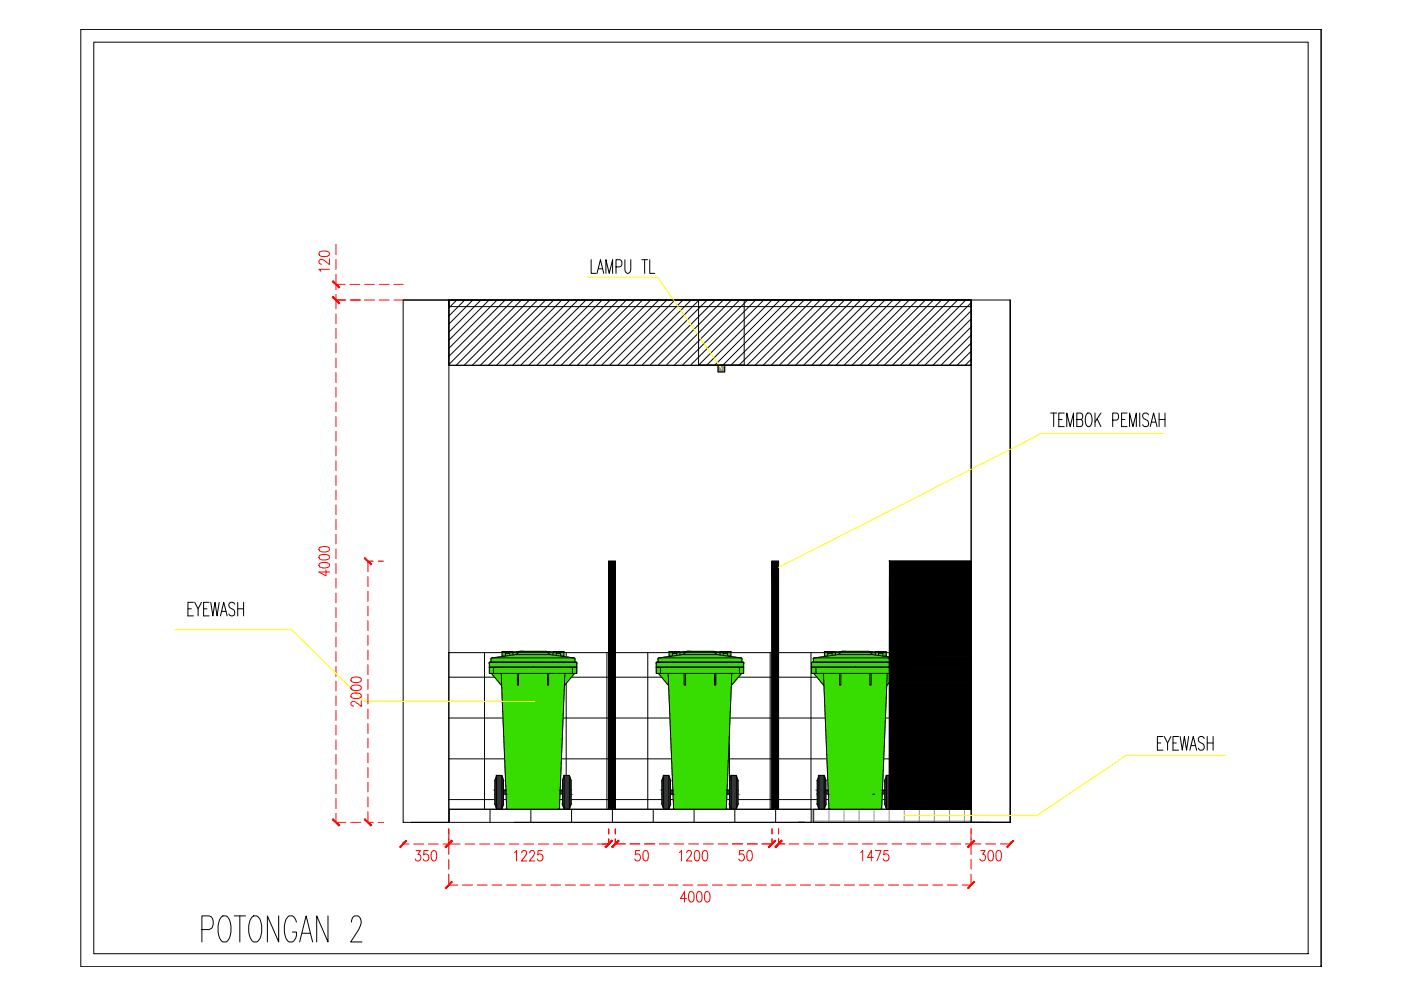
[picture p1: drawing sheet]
<svg xmlns="http://www.w3.org/2000/svg" width="297mm" height="210mm" viewBox="0 0 297 210" stroke-linecap="round" stroke-linejoin="round" font-family="sans-serif">
<defs><g id="words">
<text font-size="9.7" x="42" y="201.1">POTONGAN 2</text>
</g></defs>
<!-- layer: 0 -->
<g fill="none" stroke="#000" stroke-width=".21">
<path d="M17.1 6.2h263v198.8h-263zM17.1 6.2h263M19.9 8.9h257.5v193.3h-257.5zM280.1 6.2h.1M280.1 6.2v198.8M125.3 55.1v2.9h1.1M126.6 58l.7-2.9 .7 2.9M126.9 57h.8M128.5 58v-2.9l.7 2.9 .7-2.9v2.9M130.6 56.6h.8a.85 .85 0 0 0 .5-.8 .85 .85 0 0 0-.5-.7h-.8v2.9M132.5 55.1v2l.2 .7 .3 .2a.72 .72 0 0 0 .7-.9v-2M136.1 55.1h1.2"/>
<path d="M136.7 55.1v2.9M137.8 55.1v2.9h1M85.5 63.6h9.7v110.8h-9.7zM85.5 63.6h120.4M95.2 63.6h110.7v13.9h-110.7zM95.2 63.6v1.4v-1.4M95.2 63.6h110.7v1.4h-110.7zM96.8 63.6l-1.6 1.7M98.5 63.6l-3.3 3.4M100.3 63.6l-5.1 5.1M102 63.6l-6.8 6.8M103.7 63.6l-8.5 8.5"/>
<path d="M105.4 63.6l-10.2 10.3M107.1 63.6l-11.9 12M108.8 63.6l-13.6 13.7M110.5 63.6l-13.8 13.9M112.3 63.6l-13.9 13.9M114 63.6l-13.9 13.9M115.7 63.6l-13.9 13.9M117.4 63.6l-13.8 13.9M119.1 63.6l-13.8 13.9M120.8 63.6l-13.8 13.9M122.5 63.6l-13.8 13.9M124.2 63.6l-13.8 13.9"/>
<path d="M125.9 63.6l-13.8 13.9M127.7 63.6l-13.9 13.9M129.4 63.6l-13.9 13.9M131.1 63.6l-13.9 13.9M132.8 63.6l-13.8 13.9M134.5 63.6l-13.8 13.9M136.2 63.6l-13.8 13.9M138 63.6l-13.9 13.9M139.7 63.6l-13.9 13.9M141.4 63.6l-13.9 13.9M143.1 63.6l-13.8 13.9M144.8 63.6l-13.8 13.9"/>
<path d="M146.5 63.6l-13.8 13.9M148.1 63.6h9.7v13.9h-9.7zM148.1 77.5h57.8M148.2 63.6l-13.8 13.9M149.9 63.6l-13.8 13.9M151.6 63.6l-13.8 13.9M152.3 77.5v1.3h1.3v-1.3M153.4 63.6l-13.9 13.9M155.1 63.6l-13.9 13.9M156.8 63.6l-13.9 13.9M157.8 77.5h-9.7h9.7M158.5 63.6l-13.8 13.9"/>
<path d="M160.2 63.6l-13.8 13.9M161.9 63.6l-13.8 13.9M163.6 63.6l-13.8 13.9M165.4 63.6l-13.9 13.9M167.1 63.6l-13.9 13.9M168.8 63.6l-13.9 13.9M170.5 63.6l-13.8 13.9M172.2 63.6l-13.8 13.9M173.9 63.6l-13.8 13.9M175.6 63.6l-13.8 13.9M177.3 63.6l-13.8 13.9M179.1 63.6l-13.9 13.9"/>
<path d="M180.8 63.6l-13.9 13.9M182.5 63.6l-13.9 13.9M184.2 63.6l-13.8 13.9M185.9 63.6l-13.8 13.9M187.6 63.6l-13.8 13.9M189.3 63.6l-13.8 13.9M191.1 63.6l-13.9 13.9M192.8 63.6l-13.9 13.9M194.5 63.6l-13.9 13.9M196.2 63.6l-13.8 13.9M197.9 63.6l-13.8 13.9M199.6 63.6l-13.8 13.9"/>
<path d="M201.3 63.6l-13.8 13.9M203 63.6l-13.8 13.9M204.8 63.6l-13.9 13.9M205.9 63.6v110.8M205.9 64.2l-13.3 13.3M205.9 65.9l-11.6 11.6M205.9 67.6l-9.8 9.9M205.9 69.3l-8.1 8.2M205.9 71l-6.4 6.5M205.9 72.7l-4.7 4.8M205.9 74.5l-3 3M205.9 76.2l-1.3 1.3"/>
<path d="M214.2 63.6v110.8M222.8 87.6h1.2M223.4 87.6v2.9M224.5 88.9h.7M225.6 87.6h-1.1v2.9h1.1M226.2 90.5v-2.9l.7 2.9 .7-2.9v2.9M228.3 88.9h.8a.75 .75 0 0 0 .5-.6 .75 .75 0 0 0-.5-.7h-.8v2.9h.8a.84 .84 0 0 0 .5-.8 .84 .84 0 0 0-.5-.8M230.5 87.7l.1-.1a.85 .85 0 0 1 .9 1.1 1.92 1.92 0 0 1-.5 1.8 .85 .85 0 0 1-.9-1.1 2.24 2.24 0 0 1 .4-1.7zM232.2 87.6v2.9M232.6 88.8l.8 1.7M233.4 87.6l-1.2 1.9M235.9 89.1h.8a.84 .84 0 0 0 .5-.8 .84 .84 0 0 0-.5-.7h-.8v2.9"/>
<path d="M237.8 88.9h.7M239 87.6h-1.2v2.9h1.2M239.5 90.5v-2.9l.7 2.9 .7-2.9v2.9M241.6 87.6v2.9M243.5 88a.66 .66 0 0 0-1.1-.3 .66 .66 0 0 0 .2 1.1l.5 .3a.74 .74 0 0 1 .4 .8 .74 .74 0 0 1-.8 .6l-.4-.4M243.9 90.5l.7-2.9 .7 2.9M244.1 89.5h.9M245.8 88.9h1.2M245.8 87.6v2.9M247 87.6v2.9M129.1 119v52.6v-52.6h1.4v52.6v-52.6M163.7 119v52.6v-52.6h1.4v52.6v-52.6"/>
<path d="M39.8 129.1h.8M41 127.7h-1.2v2.9h1.2M41.3 127.7l.7 1.4v1.5M42.7 127.7l-.7 1.4M43.2 129.1h.7M44.3 127.7h-1.1v2.9h1.1M44.7 127.7l.4 2.9 .5-2.9 .4 2.9 .5-2.9M46.7 130.6l.7-2.9 .8 2.9M47 129.6h.9M49.8 128.1a.66 .66 0 0 0-1.1-.3 .66 .66 0 0 0 .2 1.1l.5 .3a.74 .74 0 0 1 .3 .9 .74 .74 0 0 1-.7 .5l-.5-.4M50.4 129.1h1.3M50.4 127.7v2.9"/>
<path d="M51.7 127.7v2.9M95.2 138.4h110.7v33.2h-110.7zM102.7 138.4v33.2M111.4 138.4v33.2M120 138.4v33.2M128.7 138.4v33.2M137.3 138.4v33.2M146 138.4v33.2M154.7 138.4v33.2M163.3 138.4v33.2M171.9 138.4v33.2M180.6 138.4v33.2"/>
<path d="M189.3 138.4v33.2M197.9 138.4v33.2M95.2 152.2h110.7M95.2 143.6h110.7M245.4 157.5h.7M246.6 156.2h-1.2v2.9h1.2M246.8 156.2l.8 1.3v1.6M248.2 156.2l-.6 1.3M248.7 157.5h.7M249.9 156.2h-1.2v2.9h1.2M250.2 156.2l.5 2.9 .4-2.9 .5 2.9 .4-2.9M252.3 159.1l.7-2.9 .7 2.9"/>
<path d="M252.5 158.1h.9M255.3 156.6a.66 .66 0 0 0-1.1-.3 .66 .66 0 0 0 .2 1.1l.6 .3a.72 .72 0 0 1 .3 1 .72 .72 0 0 1-1.1 .2l-.1-.3M256 157.5h1.2M256 156.2v2.9M257.2 156.2v2.9M87.2 174.4h127M95.2 169.5h110.7M95.2 160.9h110.7M95.2 174.4v-2.8h76.8v2.8h-63M95.2 171.6v2.8M103.9 171.6v2.8M112.6 171.6v2.8"/>
<path d="M121.2 171.6v2.8M129.8 171.6v2.8M138.5 171.6v2.8M147.2 171.6v2.8M155.8 171.6v2.8M164.5 171.6v2.8M188.5 171.6l.1-52.6h17.3v52.6h-17.3M205.9 174.4h8.3v-110.8h-8.3v110.8h8.3M205.9 171.6h-33.5v2.8h37.6M280.1 205h.1"/>
</g>
<g fill="none" stroke="#939598" stroke-width=".21">
<path d="M152.3 77.5h.1M152.3 77.6l.1-.1zM152.3 77.7l.2-.2zM152.3 77.8l.3-.3zM152.3 77.9l.4-.4zM152.3 78l.5-.5zM152.3 78l.6-.5zM152.3 78.2l.7-.7zM152.3 78.3l.8-.8zM152.3 78.5l1-1zM152.3 78.6l1.1-1.1zM152.3 78.8l1.3-1.3z"/>
<path d="M152.4 78.8l1.2-1.2zM152.4 77.5l-.1 .1M152.5 78.8l1.1-1.1zM152.5 77.5l-.2 .2M152.6 78.8l1-1zM152.6 77.5l-.3 .3M152.7 78.8l.9-.9zM152.7 77.5l-.4 .4M152.8 77.5l-.5 .4M152.8 78.8l.8-.8zM152.8 77.5l-.5 .5M152.9 78.8l.7-.7z"/>
<path d="M152.9 77.5l-.6 .6M153 78.8l.6-.6zM153 77.5l-.7 .6M153 77.5l-.7 .7M153.1 78.8l.5-.5zM153.1 77.5l-.8 .8M153.2 77.5l-.9 .8M153.2 77.5l-.9 .9zM153.2 78.8l.4-.4zM153.2 77.5l-.9 .9M153.3 77.5l-1 1zM153.3 78.8l.3-.3z"/>
<path d="M153.3 77.5l-1 1M153.4 77.5l-1.1 1M153.4 78.8l.2-.2zM153.4 77.5l-1.1 1.1M153.5 77.5l-1.2 1.2M153.5 78.8l.1-.1zM153.5 77.5l-1.2 1.2zM153.6 77.5l-1.3 1.2M153.6 77.5l-1.3 1.3zM153.6 78.8h.1M153.6 77.5l-1.3 1.3M153.6 77.6l-1.2 1.2"/>
<path d="M153.6 77.7l-1.1 1.1M153.6 77.8l-1 1M153.6 77.8l-.9 1M153.6 77.9l-.9 .9M153.6 78l-.8 .8M153.6 78l-.7 .8M153.6 78.1l-.7 .7M153.6 78.2l-.6 .6M153.6 78.3l-.5 .5M153.6 78.3l-.4 .5M153.6 78.4l-.4 .4M153.6 78.5l-.3 .3"/>
<path d="M153.6 78.5l-.2 .3M153.6 78.6l-.2 .2M153.6 78.7l-.1 .1M153.6 78.7v.1M172.4 174.1h33.5M172.6 171.6v2.8M175.8 171.6v2.8M179 171.6v2.8M182.1 171.6v2.8M185.3 171.6v2.8M188.5 171.6v2.8M191.7 171.6v2.8"/>
<path d="M194.9 171.6v2.8M198.1 171.6v2.8M201.3 171.6v2.8M204.5 171.6v2.8"/>
</g>
<!-- layer: dwgmodels.com_hatch -->
<g fill="#37dd00" stroke="#37dd00" stroke-width=".21">
<path d="M172.7 139.5h15.9z"/>
<path d="M172.2 140.4h16.4z"/>
<path d="M152.8 138.1h2.1zM152.7 138.1h2.2z"/>
<path d="M142 138.1h2.1zM142 138.1h2.1z"/>
<path d="M152.7 138.1h2.2zM152.7 138.1h2.2z"/>
<path d="M142 138.1h2.1zM141.9 138.1h2.2z"/>
<path d="M152.7 138.1h2.2zM152.7 138.1h2.2z"/>
<path d="M141.9 138.1h2.2zM141.9 138.1h2.2z"/>
<path d="M152.7 138.1l2.2 .1zM152.7 138.1l2.2 .1z"/>
<path d="M141.9 138.1l2.2 .1zM141.9 138.1l2.2 .1z"/>
<path d="M152.7 138.2h2.2zM152.7 138.2h2.2z"/>
<path d="M141.9 138.2h2.2zM141.9 138.2h2.2z"/>
<path d="M152.7 138.2h2.2zM152.7 138.2h2.2z"/>
<path d="M141.9 138.2h2.3zM141.9 138.2h2.3z"/>
<path d="M152.7 138.2h2.2zM152.7 138.2h2.2z"/>
<path d="M141.9 138.2h2.3zM141.9 138.2h2.3z"/>
<path d="M152.7 138.2h2.3zM152.7 138.2h2.3z"/>
<path d="M145.7 138.1l6.8 .1zM144.4 138.2l1.3-.1 6.8 .1z"/>
<path d="M141.9 138.2h2.3zM141.9 138.2h2.3z"/>
<path d="M152.7 138.2h2.3zM152.7 138.2h2.3z"/>
<path d="M144.4 138.2h8.3zM144.2 138.2h8.5z"/>
<path d="M141.9 138.2h2.3zM141.9 138.2h2.3z"/>
<path d="M141.9 138.2l13.1 .9v-.9zM141.9 138.2l13.1 .9h-13.1z"/>
<path d="M142.4 139.1l14.7 .4-2.6-.4zM139.7 139.5l2.7-.4 14.7 .4z"/>
<path d="M139.7 139.5h17.4zM139.7 139.5h17.4z"/>
<path d="M139.7 139.5h17.5zM139.7 139.5h17.5z"/>
<path d="M139.7 139.5h17.5zM139.6 139.5h17.6z"/>
<path d="M139.6 139.5h17.6zM139.6 139.5h17.6z"/>
<path d="M139.6 139.5l17.7 .1zM139.6 139.5l17.7 .1z"/>
<path d="M139.6 139.6h17.7zM139.6 139.6h17.7z"/>
<path d="M139.6 139.6h17.7zM139.6 139.6h17.7z"/>
<path d="M139.5 139.6l17.8 .1zM139.5 139.6l17.8 .1z"/>
<path d="M139.5 139.7h17.8zM139.5 139.7h17.8z"/>
<path d="M139.5 139.7l17.8 .7v-.7zM139.5 139.7l17.8 .7h-17.8z"/>
<path d="M139.3 140.4h18.2zM139.3 140.4h18.2z"/>
<path d="M139.3 140.4h18.3zM139.3 140.4h18.3z"/>
<path d="M139.3 140.4h18.3zM139.2 140.4h18.4z"/>
<path d="M139.2 140.4h18.4zM139.2 140.4h18.4z"/>
<path d="M139.2 140.4l18.4 .1zM139.2 140.4l18.4 .1z"/>
<path d="M139.2 140.5h18.5zM139.2 140.5h18.5z"/>
<path d="M139.2 140.5h18.5zM139.2 140.5h18.5z"/>
<path d="M139.2 140.5l18.5 .1zM139.2 140.5l18.5 .1z"/>
<path d="M139.1 140.6h18.6zM139.1 140.6h18.6z"/>
<path d="M139.1 140.6l18.6 .9v-.9zM139.1 140.6l18.6 .9h-18.6z"/>
<path d="M139.1 141.5l18.6 1.3v-1.3zM139.1 141.5l18.6 1.3h-18.6z"/>
<path d="M139.6 142.8l15.5 2.6 2.1-2.6zM139.6 142.8l15.5 2.6h-13.3z"/>
<path d="M141.8 145.4l12.2 26 1.1-26zM141.8 145.4l12.2 26h-11.2z"/>
<path d="M142.8 171.4h11.2zM142.8 171.4h11.2z"/>
<path d="M142.8 171.4h11.2zM142.8 171.4l11.2 .1z"/>
<path d="M142.8 171.5h11.2zM142.8 171.5h11.2z"/>
<path d="M142.9 171.5h11.1zM142.9 171.5h11z"/>
<path d="M142.9 171.5h11zM142.9 171.5h11z"/>
<path d="M142.9 171.5h11zM142.9 171.5l11 .1z"/>
<path d="M143 171.6h10.9zM143 171.6h10.8z"/>
<path d="M143 171.6h10.8zM143 171.6h10.8z"/>
<path d="M174.9 138.1h2.1zM174.9 138.1h2.1z"/>
<path d="M185.7 138.1h2.1zM185.7 138.1h2.1z"/>
<path d="M174.9 138.1h2.1zM174.9 138.1h2.1z"/>
<path d="M174.9 138.1h2.1zM174.9 138.1h2.1z"/>
<path d="M185.7 138.1h2.1zM185.7 138.1h2.1z"/>
<path d="M174.9 138.1h2.1zM174.9 138.1h2.1z"/>
<path d="M174.9 138.1h2.1zM174.8 138.1h2.2z"/>
<path d="M185.7 138.1h2.2zM185.6 138.1h2.3z"/>
<path d="M174.8 138.1h2.2zM174.8 138.1h2.2z"/>
<path d="M174.8 138.1l2.3 .1zM174.8 138.1l2.3 .1z"/>
<path d="M185.6 138.1l2.3 .1zM185.6 138.1l2.3 .1z"/>
<path d="M174.8 138.2h2.3zM174.8 138.2h2.3zM174.8 138.2h2.3zM174.8 138.2h2.3z"/>
<path d="M185.6 138.2h2.3zM185.6 138.2h2.3z"/>
<path d="M174.8 138.2h2.3zM174.8 138.2h2.3zM174.8 138.2h2.3zM174.8 138.2h2.3z"/>
<path d="M185.6 138.2h2.3zM185.6 138.2h2.3z"/>
<path d="M174.8 138.2h2.3zM174.8 138.2h2.3zM174.8 138.2h2.3zM174.8 138.2h2.3z"/>
<path d="M185.6 138.2h2.3zM185.6 138.2h2.3z"/>
<path d="M174.8 138.2h2.3zM174.8 138.2h2.3zM174.8 138.2h2.3zM174.8 138.2h2.3z"/>
<path d="M185.6 138.2h2.3zM185.6 138.2h2.3z"/>
<path d="M178.6 138.1l7 .1-1.5-.1zM177.1 138.2l1.5-.1 7 .1z"/>
<path d="M174.8 138.2h2.3zM174.8 138.2h2.3z"/>
<path d="M174.8 138.2l13.1 .9v-.9zM174.8 138.2l13.1 .9h-13.1z"/>
<path d="M175.3 139.1l13.3 .2-1.2-.2zM174.1 139.3l1.2-.2 13.3 .2z"/>
<path d="M174.1 139.3l14.5 .2v-.2zM172.7 139.5l1.4-.2 14.5 .2zM172.6 139.5h16z"/>
<path d="M172.6 139.5h16zM172.6 139.5h16z"/>
<path d="M172.6 139.5h16zM172.6 139.5h16z"/>
<path d="M172.6 139.5l16 .1zM172.5 139.6h16.1z"/>
<path d="M172.5 139.6h16.1zM172.5 139.6h16.1z"/>
<path d="M172.5 139.6h16.1zM172.5 139.6h16.1z"/>
<path d="M172.5 139.6l16.1 .1zM172.5 139.6l16.1 .1z"/>
<path d="M172.5 139.7h16.1zM172.5 139.7h16.1z"/>
<path d="M172.5 139.7l16.1 .7v-.7zM172.5 139.7l16.1 .7h-16.1z"/>
<path d="M172.3 140.4h16.3zM172.2 140.4h16.4z"/>
<path d="M172.2 140.4h16.4zM172.2 140.4h16.4zM172.2 140.4h16.4z"/>
<path d="M172.2 140.4h16.4zM172.1 140.4h16.5z"/>
<path d="M172.1 140.4l16.5 .1zM172.1 140.4l16.5 .1z"/>
<path d="M172.1 140.5h16.5zM172.1 140.5h16.5z"/>
<path d="M172.1 140.5h16.5zM172.1 140.5h16.5z"/>
<path d="M172.1 140.5l16.5 .1zM172.1 140.5l16.5 .1z"/>
<path d="M172.1 140.6h16.5zM172.1 140.6h16.5z"/>
<path d="M172.1 140.6l16.5 2.2v-2.2zM172.1 140.6l16.5 2.2h-16.5z"/>
<path d="M172.5 142.8l16.1 1.8v-1.8zM172.5 142.8l16.1 1.8h-14.5z"/>
<path d="M174.1 144.6l13.9 .8 .6-.8zM174.1 144.6l13.9 .8h-13.3z"/>
<path d="M174.7 145.4l12.2 26 1.1-26zM174.7 145.4l12.2 26h-11.1z"/>
<path d="M175.8 171.4h11.1zM175.8 171.4h11.1z"/>
<path d="M175.8 171.4l11.1 .1zM175.8 171.4l11.1 .1z"/>
<path d="M175.8 171.5h11.1zM175.8 171.5h11.1z"/>
<path d="M175.8 171.5h11.1zM175.8 171.5h11.1z"/>
<path d="M175.8 171.5h11.1zM175.8 171.5h11z"/>
<path d="M175.9 171.5h10.9zM175.9 171.5l10.9 .1z"/>
<path d="M175.9 171.6h10.9zM175.9 171.6h10.9z"/>
<path d="M175.9 171.6h10.9zM175.9 171.6h10.8z"/>
<path d="M117.4 138.1h2.1zM117.4 138.1h2.1z"/>
<path d="M106.6 138.1h2.1zM106.5 138.1h2.2z"/>
<path d="M117.4 138.1h2.1zM117.3 138.1h2.2z"/>
<path d="M106.5 138.1h2.2zM106.5 138.1h2.2z"/>
<path d="M117.3 138.1h2.2zM117.3 138.1h2.2z"/>
<path d="M106.5 138.1h2.2zM106.5 138.1h2.2z"/>
<path d="M117.3 138.1l2.2 .1zM117.3 138.1l2.2 .1z"/>
<path d="M106.5 138.1l2.2 .1zM106.5 138.1l2.2 .1z"/>
<path d="M117.3 138.2h2.2zM117.3 138.2h2.2z"/>
<path d="M106.5 138.2h2.2zM106.5 138.2h2.2z"/>
<path d="M117.3 138.2h2.2zM117.3 138.2h2.2z"/>
<path d="M106.5 138.2h2.2zM106.5 138.2h2.2z"/>
<path d="M117.3 138.2h2.3zM117.3 138.2h2.3z"/>
<path d="M106.5 138.2h2.3zM106.5 138.2h2.3z"/>
<path d="M117.3 138.2h2.3zM117.2 138.2h2.4z"/>
<path d="M110.3 138.1l6.8 .1zM109 138.2l1.3-.1 6.8 .1z"/>
<path d="M106.5 138.2h2.3zM106.5 138.2h2.3z"/>
<path d="M117.2 138.2h2.4zM117.2 138.2h2.4z"/>
<path d="M109 138.2h8.2zM108.8 138.2h8.4z"/>
<path d="M106.5 138.2h2.3zM106.5 138.2h2.3z"/>
<path d="M106.5 138.2l13.1 .9v-.9zM106.5 138.2l13.1 .9h-13.1z"/>
<path d="M106.9 139.1l14.8 .4-2.6-.4zM104.3 139.5l2.6-.4 14.8 .4z"/>
<path d="M104.3 139.5h17.4zM104.3 139.5h17.4z"/>
<path d="M104.3 139.5h17.5zM104.3 139.5h17.5z"/>
<path d="M104.3 139.5h17.5zM104.2 139.5h17.6z"/>
<path d="M104.2 139.5h17.6zM104.2 139.5h17.6z"/>
<path d="M104.2 139.5l17.6 .1zM104.2 139.5l17.6 .1z"/>
<path d="M104.2 139.6h17.7zM104.2 139.6h17.7z"/>
<path d="M104.1 139.6h17.8zM104.1 139.6h17.8z"/>
<path d="M104.1 139.6l17.8 .1zM104.1 139.6l17.8 .1z"/>
<path d="M104.1 139.7h17.8zM104.1 139.7h17.8z"/>
<path d="M104.1 139.7l17.8 .7v-.7zM104.1 139.7l17.8 .7h-17.8z"/>
<path d="M103.9 140.4h18.2zM103.9 140.4h18.2z"/>
<path d="M103.9 140.4h18.3zM103.9 140.4h18.3z"/>
<path d="M103.9 140.4h18.3zM103.8 140.4h18.4z"/>
<path d="M103.8 140.4h18.4zM103.8 140.4h18.4z"/>
<path d="M103.8 140.4l18.4 .1zM103.8 140.4l18.4 .1z"/>
<path d="M103.8 140.5h18.5zM103.8 140.5h18.5z"/>
<path d="M103.8 140.5h18.5zM103.8 140.5h18.5z"/>
<path d="M103.7 140.5l18.6 .1zM103.7 140.5l18.6 .1z"/>
<path d="M103.7 140.6h18.6zM103.7 140.6h18.6z"/>
<path d="M103.7 140.6l18.6 .9v-.9zM103.7 140.6l18.6 .9h-18.6z"/>
<path d="M103.7 141.5l18.6 1.3v-1.3zM103.7 141.5l18.6 1.3h-18.6z"/>
<path d="M104.2 142.8l15.5 2.6 2.1-2.6zM104.2 142.8l15.5 2.6h-13.4z"/>
<path d="M106.3 145.4l12.3 26 1.1-26zM106.3 145.4l12.3 26h-11.2z"/>
<path d="M107.4 171.4h11.2zM107.4 171.4h11.2z"/>
<path d="M107.4 171.4l11.2 .1zM107.4 171.4l11.2 .1z"/>
<path d="M107.4 171.5h11.2zM107.4 171.5h11.2z"/>
<path d="M107.5 171.5h11.1zM107.5 171.5h11z"/>
<path d="M107.5 171.5h11zM107.5 171.5h11z"/>
<path d="M107.5 171.5h11zM107.5 171.5l11 .1z"/>
<path d="M107.6 171.6h10.9zM107.6 171.6h10.8z"/>
<path d="M107.6 171.6h10.8zM107.6 171.6h10.8z"/>
</g>
<g fill="#333838" stroke="#333838" stroke-width=".21">
<path d="M154.2 167.5l.5 .1z"/>
<path d="M142.2 167.6l.5-.1z"/>
<path d="M187.1 167.5l.5 .1z"/>
<path d="M175.1 167.6l.5-.1z"/>
<path d="M118.8 167.5l.5 .1z"/>
<path d="M106.8 167.6l.5-.1z"/>
<path d="M155 164.4l1.4 1-.3-1zM155 164.4l1.4 1h-1.7z"/>
<path d="M140.7 164.4l1.5 1-.4-1zM140.7 164.4l1.5 1h-1.8z"/>
<path d="M154.7 165.4l1.8 .1zM154.7 165.4l1.8 .1z"/>
<path d="M140.4 165.4l1.8 .1zM140.4 165.4l1.8 .1z"/>
<path d="M140.3 165.5l1.9 2v-2zM140.3 165.5l1.9 2h-1.9z"/>
<path d="M154.7 165.5l1.8 2.1v-2.1zM154.7 165.5l1.8 2.1h-1.8z"/>
<path d="M140.3 167.5l1.9 .1zM140.3 167.5l1.9 .1z"/>
<path d="M154.2 167.6l2.3 .8v-.8zM154.2 167.6l2.3 .8h-2.4z"/>
<path d="M140.3 167.6l2.4 .8v-.8zM140.3 167.6l2.4 .8h-2.4z"/>
<path d="M154.7 168.4l1.8 2.1v-2.1zM154.7 168.4l1.8 2.1h-1.8z"/>
<path d="M140.3 168.4l1.9 2.1v-2.1zM140.3 168.4l1.9 2.1h-1.9z"/>
<path d="M154.7 170.5h1.8zM154.7 170.5h1.7z"/>
<path d="M140.3 170.5h1.9zM140.3 170.5h1.9z"/>
<path d="M154.7 170.5l1.4 1.1 .3-1.1zM154.7 170.5l1.4 1.1h-1.1z"/>
<path d="M140.4 170.5l1.4 1.1 .4-1.1zM140.4 170.5l1.4 1.1h-1.1z"/>
<path d="M187.9 164.4l1.5 1-.3-1zM187.9 164.4l1.5 1h-1.8z"/>
<path d="M173.6 164.4l1.5 1-.3-1zM173.6 164.4l1.5 1h-1.8z"/>
<path d="M187.6 165.4l1.8 .1zM187.6 165.4l1.8 .1z"/>
<path d="M173.3 165.4l1.8 .1zM173.3 165.4l1.8 .1z"/>
<path d="M173.3 165.5l1.8 2v-2zM173.3 165.5l1.8 2h-1.8z"/>
<path d="M187.6 165.5l1.8 2.1v-2.1zM187.6 165.5l1.8 2.1h-1.8z"/>
<path d="M173.3 167.5l1.8 .1zM173.3 167.5l1.8 .1z"/>
<path d="M187.1 167.6l2.3 .8v-.8zM187.1 167.6l2.3 .8h-2.3z"/>
<path d="M173.3 167.6l2.3 .8v-.8zM173.3 167.6l2.3 .8h-2.3z"/>
<path d="M187.6 168.4l1.8 2.1v-2.1zM187.6 168.4l1.8 2.1h-1.8z"/>
<path d="M173.3 168.4l1.8 2.1v-2.1zM173.3 168.4l1.8 2.1h-1.8z"/>
<path d="M187.6 170.5h1.8zM187.6 170.5h1.8z"/>
<path d="M173.3 170.5h1.8zM173.3 170.5h1.8z"/>
<path d="M187.6 170.5l1.5 1.1 .3-1.1zM187.6 170.5l1.5 1.1h-1.2z"/>
<path d="M173.3 170.5l1.5 1.1 .3-1.1zM173.3 170.5l1.5 1.1h-1.2z"/>
<path d="M119.6 164.4l1.5 1-.4-1zM119.6 164.4l1.5 1h-1.8z"/>
<path d="M105.3 164.4l1.5 1-.4-1zM105.3 164.4l1.5 1h-1.8z"/>
<path d="M119.3 165.4l1.8 .1zM119.3 165.4l1.8 .1z"/>
<path d="M105 165.4l1.8 .1zM105 165.4l1.8 .1z"/>
<path d="M104.9 165.5l1.9 2v-2zM104.9 165.5l1.9 2h-1.9z"/>
<path d="M119.3 165.5l1.8 2.1v-2.1zM119.3 165.5l1.8 2.1h-1.8z"/>
<path d="M104.9 167.5l1.9 .1zM104.9 167.5l1.9 .1z"/>
<path d="M118.8 167.6l2.3 .8v-.8zM118.8 167.6l2.3 .8h-2.4z"/>
<path d="M104.9 167.6l2.4 .8v-.8zM104.9 167.6l2.4 .8h-2.4z"/>
<path d="M119.3 168.4l1.8 2.1v-2.1zM119.3 168.4l1.8 2.1h-1.8z"/>
<path d="M104.9 168.4l1.9 2.1v-2.1zM104.9 168.4l1.9 2.1h-1.9z"/>
<path d="M119.3 170.5h1.8zM119.3 170.5h1.8z"/>
<path d="M104.9 170.5h1.9zM104.9 170.5h1.9z"/>
<path d="M119.3 170.5l1.4 1.1 .4-1.1zM119.3 170.5l1.4 1.1h-1.1z"/>
<path d="M105 170.5l1.4 1.1 .4-1.1zM105 170.5l1.4 1.1h-1.1z"/>
</g>
<!-- layer: 001_Dark_1 10 -->
<g fill="none" stroke="#000" stroke-width=".21">
<path d="M104.3 139.5l-.2 .2v.7h8.9h-9.1l-.2 .2v.9h9.3h-9.3v1.3h18.6v-1.3h-9.3h9.3v-.9l-.2-.2h-9.1h8.9v-.7l-.2-.2M104.3 139.5l5-.7h7.4l5 .7zM107.2 138.5h.9M107.2 138.1v1M108.1 138.1v.9M108.8 138.2h-2.3v.9h.4M108.8 138.2v.7M109.3 138.8l1-.7h5.4l1 .7M110.3 138.1l-1.5 .1M115.7 138.1l1.5 .1M117.2 138.2v.7M117.9 138.5h1"/>
<path d="M117.9 138.1v.9M118.9 138.1v1M119.4 138.1l.2 1h-.5M119.5 138.1h-2.1l-.2 .1M139.7 139.5l-.2 .2v.7h8.9h-9.1M139.7 139.5l5-.7h7.4l5 .7zM142.6 138.1v1M142.6 138.5h.9M143.5 138.1v.9M144 138.1l.2 .1M144 138.1l-2.1 .1v.9h.5M144.2 138.2v.7"/>
<path d="M144.7 138.8l1-.7h5.5l.9 .7M145.7 138.1l-1.5 .1M151.2 138.1l1.5 .1M152.7 138.2v.7M153.3 138.1v.9M153.3 138.5h.9M154.2 138.1l.1 1M154.9 138.1l.1 1h-.5M154.9 138.1h-2.1l-.2 .1M157.1 139.5l.2 .2v.7h-8.9h9.1M172.7 139.5l-.2 .2v.7h8.8h-9l-.2 .2v.9h9.2h-9.2v1.3h18.5v-1.3h-9.3h9.3v-.9l-.2-.2h-9.1h9v-.7l-.3-.2M172.7 139.5l5-.7h7.3l5 .7z"/>
<path d="M174.8 138.2l.1-.1 2.2 .1M174.8 138.2v.9h.5M175.5 138.5h.9M175.5 138.1v1M176.4 138.1v.9M177.1 138.2v.7M177.7 138.8l.9-.7h5.5l.9 .7M178.6 138.1l-1.5 .1M184.1 138.1l1.5 .1v.7M185.6 138.2h2.3v.9h-.5M186.3 138.5h.9M186.3 138.1v.9"/>
<path d="M187.2 138.1v1M104.2 142.8l2.1 2.6M104.7 141.5v1.3M106.3 142.8l1.1 28.6M109.7 142.8v2.5h.2v-2.5M116.1 142.8v2.5h.2v-2.5M119.8 142.8l-1.2 28.6M121.4 141.5v1.3M121.8 142.8l-2.1 2.6M139.3 140.4l-.2 .2v.9h9.3h-9.3v1.3h18.6v-1.3h-9.3h9.3v-.9l-.2-.2M139.6 142.8l2.2 2.6M140.1 141.5v1.3"/>
<path d="M141.7 142.8l1.1 28.6 .2 .2h5.4h5.4l.2-.2 1.2-28.6M145.1 142.8v2.5h.3v-2.5M151.5 142.8v2.5h.3v-2.5M156.8 141.5v1.3M157.2 142.8l-2.1 2.6M172.5 142.8l2.2 2.6M173 141.5v1.3M174.6 142.8l1.2 28.6 .2 .2h10.7M178 142.8v2.5h.3v-2.5M184.4 142.8v2.5h.3v-2.5M188.1 142.8l-1.2 28.6-.2 .2M190.2 142.8l-2.2 2.6"/>
<path d="M105.3 164.4h1.1v7.2h-1.1zM105.3 164.4l-.4 1.1v5l.4 1.1M106.4 164.4l.4 1v5.1l-.4 1.1M107.3 167.5l-.5 .1M107.4 171.4l.2 .2h5.4h5.4l.2-.2M118.8 167.5l.5 .1M119.6 164.4h1.1v7.2h-1.1zM119.6 164.4l-.3 1v5.1l.3 1.1M120.7 164.4l.4 1.1v5l-.4 1.1M140.7 164.4h1.1v7.2h-1.1zM140.7 164.4l-.4 1.1v5l.4 1.1M141.8 164.4l.4 1v5.1l-.4 1.1"/>
<path d="M142.2 168.4h.5M142.7 167.5l-.5 .1M154.1 168.4h.6M154.2 167.5l.5 .1M155 164.4h1.1v7.2h-1.1zM155 164.4l-.3 1v5.1l.3 1.1M156.1 164.4l.4 1.1v5l-.4 1.1M173.6 164.4h1.2v7.2h-1.2zM173.6 164.4l-.3 1.1v5l.3 1.1M174.8 164.4l.3 1v5.1l-.3 1.1M175.6 167.5l-.5 .1M185 168.4h.5"/>
<path d="M187.1 167.5l.5 .1M187.9 164.4h1.2v7.2h-1.2zM187.9 164.4l-.3 1v5.1l.3 1.1M189.1 164.4l.3 1.1v5l-.3 1.1M196.9 168.4h.6"/>
</g>
<!-- layer: 0 -->
<g fill="#000" stroke="#000" stroke-width=".21">
<path d="M188.6 119h17.3zM188.6 139.3l1.4 .2h-1.4zM188.6 142.8h1.6l-1.6 1.8zM190.5 140.4h15.4z"/>
<path d="M129.1 119l1.4 52.6v-52.6zM129.1 119l1.4 52.6h-1.4z"/>
<path d="M163.7 119l1.4 52.6v-52.6zM163.7 119l1.4 52.6h-1.4z"/>
<path d="M188.6 119l17.3 20.3v-20.3zM188.6 119l17.3 20.3h-17.3z"/>
<path d="M188.6 139.5h1.5zM188.6 139.5h1.5z"/>
<path d="M188.6 139.5h1.5zM188.6 139.5h1.5z"/>
<path d="M188.6 139.5h1.5zM188.6 139.5h1.5z"/>
<path d="M188.6 139.5h1.6zM188.6 139.5h1.6z"/>
<path d="M188.6 139.5l1.6 .1zM188.6 139.5l1.6 .1z"/>
<path d="M188.6 139.6h1.6zM188.6 139.6h1.6z"/>
<path d="M188.6 139.6h1.6zM188.6 139.6h1.6z"/>
<path d="M188.6 139.6l1.6 .1zM188.6 139.6l1.6 .1z"/>
<path d="M188.6 139.7h1.7zM188.6 139.7h1.7z"/>
<path d="M188.6 139.7l1.7 .7v-.7zM188.6 139.7l1.7 .7h-1.7z"/>
<path d="M188.6 139.3l17.3 .2v-.2zM188.6 139.3l17.3 .2h-15.8z"/>
<path d="M190.1 139.5h15.8zM190.1 139.5h15.8z"/>
<path d="M190.1 139.5h15.8zM190.1 139.5h15.8z"/>
<path d="M190.1 139.5l15.8 .1zM190.1 139.5l15.8 .1z"/>
<path d="M190.2 139.6h15.7zM190.2 139.6h15.7z"/>
<path d="M190.2 139.6h15.7zM190.2 139.6h15.7z"/>
<path d="M190.2 139.6l15.7 .1zM190.2 139.6l15.7 .1z"/>
<path d="M190.2 139.7h15.7zM190.2 139.7h15.7z"/>
<path d="M190.3 139.7l15.6 .7v-.7zM190.3 139.7l15.6 .7h-15.6z"/>
<path d="M188.6 140.4h1.9zM188.6 140.4h1.9z"/>
<path d="M188.6 140.4h1.9zM188.6 140.4h1.9z"/>
<path d="M188.6 140.4h1.9zM188.6 140.4h1.9z"/>
<path d="M188.6 140.4h1.9zM188.6 140.4h1.9z"/>
<path d="M188.6 140.4l2 .1zM188.6 140.4l2 .1z"/>
<path d="M188.6 140.5h2zM188.6 140.5h2z"/>
<path d="M188.6 140.5h2zM188.6 140.5h2z"/>
<path d="M188.6 140.5l2 .1zM188.6 140.5l2 .1z"/>
<path d="M188.6 140.6h2zM188.6 140.6h2z"/>
<path d="M188.6 140.6l2 .9v-.9zM188.6 140.6l2 .9h-2z"/>
<path d="M188.6 141.5l2 1.3v-1.3zM188.6 141.5l2 1.3h-2z"/>
<path d="M190.4 140.4h15.5zM190.4 140.4h15.5z"/>
<path d="M190.5 140.4h15.4zM190.5 140.4h15.4zM190.5 140.4h15.4z"/>
<path d="M190.5 140.4l15.4 .1zM190.5 140.4l15.4 .1z"/>
<path d="M190.6 140.5h15.3zM190.6 140.5h15.3z"/>
<path d="M190.6 140.5h15.3zM190.6 140.5h15.3z"/>
<path d="M190.6 140.5l15.3 .1zM190.6 140.5l15.3 .1z"/>
<path d="M190.6 140.6h15.3zM190.6 140.6h15.3z"/>
<path d="M190.6 140.6l15.3 .9v-.9zM190.6 140.6l15.3 .9h-15.3z"/>
<path d="M190.6 141.5l15.3 1.3v-1.3zM190.6 141.5l15.3 1.3h-15.3z"/>
<path d="M190.2 142.8l15.7 1.8v-1.8zM190.2 142.8l15.7 1.8h-17.3z"/>
<path d="M188.6 144.6l17.3 27v-27zM188.6 144.6l17.3 27h-17.3z"/>
</g>
<g fill="none" stroke="#f00" stroke-width=".21">
<path d="M67.7 53.5a2.07 2.07 0 0 1 2.1 0l.1 .4a1.31 1.31 0 0 1-1.8 .4l-.5-.4zM69.9 57.1h-2.3l.5 .4M69.9 54.9v1.2l-1.1-.8a.64 .64 0 0 0-.8-.3 .64 .64 0 0 0-.4 .7l.6 .3M71.2 58.2v3.2M71.2 51.8v2.2M71.2 55v2.1M71.2 63.6h2.1M71.2 62.5v3M71.2 66.6v2M71.2 69.7v2M71.2 72.8v2.1M71.2 75.9v2.1"/>
<path d="M71.2 79v2.1M71.2 60.3h2M74.2 63.6h2.3M74.2 60.3h2.1M77.3 63.6h2.1M77.3 60.3h2.1M80.4 63.6h2.1M80.4 60.3h2.1M83.5 63.6h2M83.5 60.3h2M71.2 82.1v2.1M71.2 85.2v2.1"/>
<path d="M71.2 88.4v2M71.2 91.5v2M71.2 94.6v2.1M71.2 97.7v2.1M67.7 119.5a2.07 2.07 0 0 1 2.1 0l.1 .4a1.31 1.31 0 0 1-1.8 .4l-.5-.4zM67.7 117.8a2.07 2.07 0 0 1 2.1 0l.1 .4a1.31 1.31 0 0 1-1.8 .4l-.5-.4zM67.7 116.1l.9-.2a.97 .97 0 0 1 1.3 .6 1.31 1.31 0 0 1-1.8 .5l-.5-.5zM71.2 100.8v2.1M71.2 103.9v2.1M71.2 107v2.1M71.2 110.2v2M71.2 113.3v2"/>
<path d="M71.2 116.4v2.1M71.2 119.5v2.1M78 119h1.1M78 119v2.2M80.2 119h1.1M69.1 120.8v1.3l-1.5-.8h2.3M71.2 122.6v2.1M71.2 125.7v2.1M71.2 128.8v2.1M71.2 132v2M71.2 135.1v2M71.2 138.2v2.1"/>
<path d="M78 122.3v2M78 125.4v2.1M78 128.5v2.1M78 131.6v2.1M78 134.7v2.1M78 137.8v2.1M71.2 141.3v2.1M71.2 144.4v2.1M71.2 147.5v2.1M71.2 150.7v2M71.2 153.8v2M71.2 156.9v2"/>
<path d="M71.2 160v2.1M74.5 147.2a2.04 2.04 0 0 1 2 0l.1 .4a1.29 1.29 0 0 1-1.8 .4l-.4-.4zM74.5 145.5a2.04 2.04 0 0 1 2 0l.1 .4a1.29 1.29 0 0 1-1.8 .4l-.4-.4zM74.5 143.8a2.04 2.04 0 0 1 2 0l.1 .4a1.29 1.29 0 0 1-1.8 .4l-.4-.4zM76.6 148.6v1.2l-1-.8a.62 .62 0 0 0-.8-.3 .62 .62 0 0 0-.4 .7l.5 .3M78 141v2M78 144.1v2M78 147.2v2.1M78 150.3v2.1M78 153.4v2.1M78 156.5v2.1M78 159.6v2.1"/>
<path d="M71.2 172.5v1.9h2.1M71.2 163.1v2.1M71.2 166.2v2.1M71.2 169.3v2.1M74.4 174.4h2.1M78 174.4h1.1M78 162.8v2M78 165.9v2M78 169v2.1M78 172.1v2.3M80.2 174.4h1.1M85.5 178.5v.5h1.2"/>
<path d="M87.7 179h2.1M90.8 179h2.1M93.9 179h3.7M95.2 175.7v3.3M95.2 179.1v2.1M95.2 178.5v.5M98.6 179h2.1M101.7 179h2.1M104.8 179h2.1M108 179h2M111.1 179h2M114.2 179h2.1"/>
<path d="M117.3 179h2.1M120.4 179h2.1M123.5 179h2.1M129.1 177.8v1.2h-2.5M129.1 175.7v1.1M130.5 177.8v1.1h2.1M130.5 175.7v1.1M133.6 178.9h2.1M136.7 178.9h2.2M139.8 178.9h2.1M142.9 178.9h2.1M146 178.9h2.1"/>
<path d="M149.1 178.9h2.1M152.3 178.9h2M155.3 178.9h2.1M158.4 178.9h2.2M163.7 177.8v1.1h-2.1M163.7 175.7v1.1M165.1 177.8v1.1h1.3M165.1 175.7v1.1M167.3 178.9h2.1M170.4 178.9h2.1M173.5 178.9h2.1M176.6 178.9h2.1"/>
<path d="M179.8 178.9h2M182.9 178.9h2.1M186 178.9h2.1M189.1 178.9h2.1M192.2 178.9h2.1M195.3 178.9h2.1M198.4 178.9h2.1M201.6 178.9h2.1M204.7 178.9h3.3M205.9 175.7v3.2M205.9 179.1v2.1M209 178.9h2.1"/>
<path d="M214.2 178.5v.4h-2.1M88.2 180.3h.9l-.5 .9a.66 .66 0 0 1 .6 1 .66 .66 0 0 1-1.2-.1M90.7 180.3h-.8l-.1 1a.68 .68 0 0 1 .9 0 .68 .68 0 0 1 0 1 .68 .68 0 0 1-.9 0l-.1-.2M91.7 180.5l.4-.2a1.03 1.03 0 0 1 .5 1.3l-.3 .8-.4 .1a1.31 1.31 0 0 1-.4-1.8zM95.2 182.2v2.1M95.2 185.3v2.3h1.9M98.1 187.6h2.1M101.2 187.6h2.1M104.3 187.6h2.1M107.4 187.6h2.1M109.1 180.7l.4-.4v2.2M110.5 187.6h2.1"/>
<path d="M110.6 180.9l.4-.6h.3l.3 .2a.8 .8 0 0 1-.2 1l-.9 1h1.2M112.3 180.9l.4-.6h.3l.2 .2a.8 .8 0 0 1-.1 1l-.9 1h1.2M113.7 187.6h2M114.9 180.3h-.8l-.1 1a.68 .68 0 0 1 .9 0 .68 .68 0 0 1 0 1 .68 .68 0 0 1-.9 0l-.1-.2M116.8 187.6h2.1M119.9 187.6h2.1M123 187.6h2.1M126.1 187.6h2.1M129.2 187.6h2.1M132.4 187.6h2M135.5 187.6h2M135.6 180.3h-.8l-.1 1a.68 .68 0 0 1 .9 0 .68 .68 0 0 1 0 1 .68 .68 0 0 1-.9 0l-.1-.2"/>
<path d="M136.6 180.4l.4-.1a1 1 0 0 1 .5 1.3l-.3 .8-.4 .1a1.31 1.31 0 0 1-.4-1.8zM138.6 187.6h2.1M141.7 187.6h2.1M144.1 180.7l.4-.4v2.2M144.8 187.6h2.1M145.5 190.5h-1.2l.8-1.5v2.2M145.6 180.8l.3-.5h.4l.2 .2a.78 .78 0 0 1-.1 1l-.9 1h1.2M146.2 189.1l.4-.1a1.31 1.31 0 0 1 .5 1.8l-.2 .3-.4 .1a1.31 1.31 0 0 1-.4-1.8zM147.5 180.4l.4-.1a1.03 1.03 0 0 1 .5 1.3l-.3 .8-.4 .1a1.65 1.65 0 0 1-.2-2.1zM147.9 189.1l.4-.1a1.31 1.31 0 0 1 .5 1.8l-.2 .3-.4 .1a1.31 1.31 0 0 1-.4-1.8zM147.9 187.6h2.1M149.1 180.4l.4-.1a1.03 1.03 0 0 1 .6 1.3l-.3 .8-.4 .1a1.31 1.31 0 0 1-.4-1.8z"/>
<path d="M149.6 189.1l.4-.1a1.31 1.31 0 0 1 .5 1.8l-.2 .3-.4 .1a1.31 1.31 0 0 1-.5-1.8zM151.1 187.6h2M154.2 187.6h2M157.3 187.6h2M157.7 180.3h-.9l-.1 1a.72 .72 0 0 1 1.2 .3 .72 .72 0 0 1-.8 .9l-.4-.4M158.6 180.4l.4-.1a1.03 1.03 0 0 1 .5 1.3l-.2 .8-.5 .1a1.31 1.31 0 0 1-.4-1.8zM160.4 187.6h2.1M163.5 187.6h2.1M166.6 187.6h2.1M169.7 187.6h2.1M172.9 187.6h2M176 187.6h2"/>
<path d="M179.1 187.6h2.1M182.2 187.6h2.1M182.5 180.7l.4-.4v2.2M185.2 181.8h-1.3l.8-1.5v2.2M185.3 187.6h2.1M185.6 180.3h1.2l-.9 2.2M188.3 180.3h-.8l-.1 1a.68 .68 0 0 1 .9 0 .68 .68 0 0 1 0 1 .68 .68 0 0 1-.9 0l-.1-.2M188.4 187.6h2.1M191.5 187.6h2.1M194.7 187.6h2M197.8 187.6h2M200.9 187.6h2.1"/>
<path d="M205.9 182.2v2.1M205.9 185.3v2.3h-1.9M207.9 180.3h1l-.5 .9a.66 .66 0 0 1 .5 1 .66 .66 0 0 1-1.1-.1M209.7 180.4l.4-.1a1.03 1.03 0 0 1 .5 1.3l-.2 .8-.4 .1a1.31 1.31 0 0 1-.5-1.8zM211.4 180.4l.4-.1a1.03 1.03 0 0 1 .5 1.3l-.2 .8-.4 .1a1.31 1.31 0 0 1-.5-1.8z"/>
</g>
<g fill="#f00" stroke="#f00" stroke-width=".21">
<path d="M95.8 186.9l-1.3 1.5 1.4-1.4zM95.8 186.9l-1.3 1.5-.1-.1z"/>
<path d="M206.5 186.9l-1.4 1.4 .2 .1zM206.5 186.9l.2 .1-1.4 1.4z"/>
<path d="M86.1 178.2l-1.2 1.5 1.3-1.4zM86.1 178.2l-1.2 1.5-.2-.1z"/>
<path d="M94.4 179.6l.1 .1 1.3-1.5zM95.8 178.2l.1 .1-1.4 1.4z"/>
<path d="M128.3 179.6l.1 .1 1.3-1.5zM129.7 178.2l.1 .1-1.4 1.4z"/>
<path d="M95.8 178.2l-1.3 1.5 1.4-1.4zM95.8 178.2l-1.3 1.5-.1-.1z"/>
<path d="M131.1 178.2l-1.3 1.5 1.4-1.4zM131.1 178.2l-1.3 1.5-.1-.2z"/>
<path d="M162.9 179.5l.2 .2 1.2-1.5zM164.3 178.2l.2 .1-1.4 1.4z"/>
<path d="M128.3 179.5l.1 .2 1.3-1.5zM129.7 178.2l.1 .1-1.4 1.4z"/>
<path d="M131.1 178.2l-1.3 1.5 1.4-1.4zM131.1 178.2l-1.3 1.5-.1-.2z"/>
<path d="M165.7 178.2l-1.2 1.5 1.3-1.4zM165.7 178.2l-1.2 1.5-.2-.2z"/>
<path d="M162.9 179.5l.2 .2 1.2-1.5zM164.3 178.2l.2 .1-1.4 1.4z"/>
<path d="M165.7 178.2l-1.2 1.5 1.3-1.4zM165.7 178.2l-1.2 1.5-.2-.2z"/>
<path d="M206.5 178.2l-1.4 1.3 .2 .2zM206.5 178.2l.2 .1-1.4 1.4z"/>
<path d="M206.5 178.2l-1.2 1.5 1.4-1.4zM206.5 178.2l-1.2 1.5-.2-.2z"/>
<path d="M213.4 179.5l.2 .2 1.2-1.5zM214.8 178.2l.2 .1-1.4 1.4z"/>
<path d="M70.5 173.7l1.5 1.3-1.4-1.4zM70.5 173.7l1.5 1.3-.2 .1z"/>
<path d="M70.5 63l1.3 1.4 .2-.2zM70.5 63l.1-.1 1.4 1.3z"/>
<path d="M70.6 62.9l-.1 .1 1.5 1.2zM70.5 63l1.5 1.2-.2 .2z"/>
<path d="M70.5 59.7l1.3 1.4 .2-.2zM70.5 59.7l.1-.2 1.4 1.4z"/>
<path d="M77.4 173.6l-.2 .1 1.6 1.3zM77.2 173.7l1.6 1.3-.2 .1z"/>
<path d="M77.2 118.4l1.4 1.3 .2-.1zM77.4 118.2l1.4 1.4-1.6-1.2z"/>
</g>
<!-- layer: Notes -->
<path d="M124.5 58.8h14.9l13.6 19.4M246.7 91.9h-26l-55.6 28.4M37 133.5h24.9l15.3 15.2h36.3M259.8 160.2h-21.1l-18.9 12.7h-28.1" fill="none" stroke="#ff0" stroke-width=".21"/>
<use href="#words"/>
</svg>
